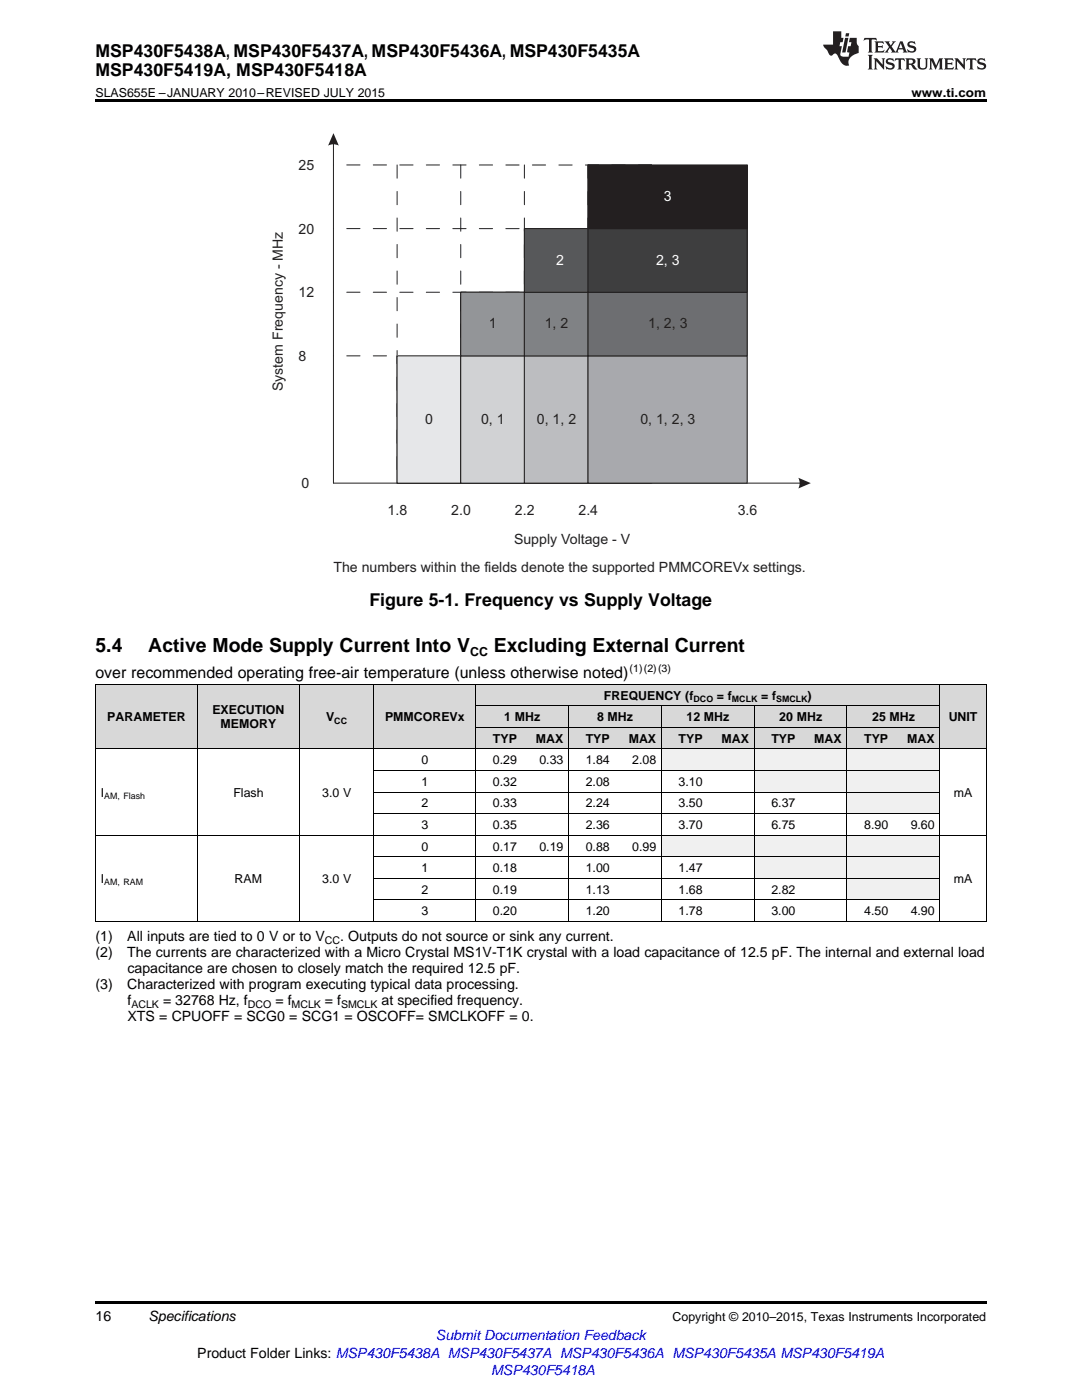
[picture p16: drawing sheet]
<svg xmlns="http://www.w3.org/2000/svg" width="216mm" height="279mm" viewBox="0 0 216 279" stroke-linecap="round" stroke-linejoin="round" font-family="sans-serif">
<defs><g id="words">
<g font-size="3.9">
<text x="19" y="130.2">5.4</text>
<text x="29.6" y="130.2">Active Mode Supply Current Into V</text>
<text x="98.5" y="130.2">Excluding External Current</text>
</g>
<g font-size="3.5">
<text x="19" y="11.3">MSP430F5438A, MSP430F5437A, MSP430F5436A, MSP430F5435A</text>
<text x="19" y="15.2">MSP430F5419A, MSP430F5418A</text>
<text x="73.7" y="121">Figure 5-1. Frequency vs Supply Voltage</text>
</g>
<text font-size="3.2" x="19" y="135.3">over recommended operating free-air temperature (unless otherwise noted)</text>
<g font-size="2.8" fill="#231f20">
<text x="59.6" y="33.9">25</text>
<text x="59.6" y="46.6">20</text>
<text x="59.6" y="59.3">12</text>
<text x="97.5" y="65.6">1</text>
<text x="108.7" y="65.5">1, 2</text>
<text x="129.4" y="65.5">1, 2, 3</text>
<text x="59.5" y="72">8</text>
<text x="56.4" y="78.1" transform="rotate(-90 56.4 78.1)">System Frequency - MHz</text>
<text x="84.9" y="84.5">0</text>
<text x="96" y="84.5">0, 1</text>
<text x="107.1" y="84.5">0, 1, 2</text>
<text x="127.8" y="84.5">0, 1, 2, 3</text>
<text x="60.2" y="97.4">0</text>
<text x="77.3" y="102.7">1.8</text>
<text x="90" y="102.7">2.0</text>
<text x="102.7" y="102.7">2.2</text>
<text x="115.4" y="102.7">2.4</text>
<text x="147.2" y="102.7">3.6</text>
<text x="102.6" y="108.5">Supply Voltage - V</text>
<text x="66.5" y="114.2">The numbers within the fields denote the supported PMMCOREVx settings.</text>
</g>
<g font-size="2.8" fill="#fff">
<text x="132.5" y="40.1">3</text>
<text x="111" y="53">2</text>
<text x="130.9" y="52.8">2, 3</text>
</g>
<g font-size="2.8">
<text x="19" y="187.8">(1)</text>
<text x="19" y="191">(2)</text>
<text x="25.4" y="187.8">All inputs are tied to 0 V or to V</text>
<text x="25.4" y="191">The currents are characterized with a Micro Crystal MS1V-T1K crystal with a load capacitance of 12.5 pF. The internal and external load</text>
<text x="67.9" y="187.8">. Outputs do not source or sink any current.</text>
<text x="19" y="197.3">(3)</text>
<text x="25.4" y="197.3">Characterized with program executing typical data processing.</text>
<text x="25.4" y="194.2">capacitance are chosen to closely match the required 12.5 pF.</text>
<text x="25.4" y="200.5">f</text>
<text x="25.4" y="203.7">XTS = CPUOFF = SCG0 = SCG1 = OSCOFF= SMCLKOFF = 0.</text>
<text x="32.5" y="200.5">= 32768 Hz, f</text>
<text x="55" y="200.5">= f</text>
<text x="64.8" y="200.5">= f</text>
<text x="76.1" y="200.5">at specified frequency.</text>
<text x="19" y="263.6">16</text>
<text x="29.6" y="263.6">Specifications</text>
<text x="39.4" y="270.9">Product Folder Links: MSP430F5438A MSP430F5437A MSP430F5436A MSP430F5435A MSP430F5419A</text>
</g>
<g font-size="2.8" fill="#00f">
<text x="87" y="267.4">Submit Documentation Feedback</text>
<text x="98" y="274.5">MSP430F5418A</text>
</g>
<g font-size="2.5">
<text x="19" y="19.3">SLAS655E –JANUARY 2010–REVISED JULY 2015</text>
<text x="181.9" y="19.3">www.ti.com</text>
<text x="93.8" y="131">CC</text>
<text x="21.4" y="143.9">PARAMETER</text>
<text x="42.4" y="142.5">EXECUTION</text>
<text x="65.1" y="143.9">V</text>
<text x="76.8" y="143.9">PMMCOREVx</text>
<text x="100.6" y="143.9">1 MHz</text>
<text x="119.1" y="143.9">8 MHz</text>
<text x="120.5" y="139.6">FREQUENCY (f</text>
<text x="137" y="143.9">12 MHz</text>
<text x="143.1" y="139.6">= f</text>
<text x="151.9" y="139.6">= f</text>
<text x="155.5" y="143.9">20 MHz</text>
<text x="161.1" y="139.6">)</text>
<text x="174" y="143.9">25 MHz</text>
<text x="189.3" y="143.9">UNIT</text>
<text x="44" y="145.3">MEMORY</text>
<text x="98.4" y="148.2">TYP</text>
<text x="106.9" y="148.2">MAX</text>
<text x="116.9" y="148.2">TYP</text>
<text x="125.4" y="148.2">MAX</text>
<text x="135.4" y="148.2">TYP</text>
<text x="144" y="148.2">MAX</text>
<text x="153.9" y="148.2">TYP</text>
<text x="162.5" y="148.2">MAX</text>
<text x="172.4" y="148.2">TYP</text>
<text x="181" y="148.2">MAX</text>
<text x="84.1" y="152.5">0</text>
<text x="98.4" y="152.5">0.29</text>
<text x="107.6" y="152.5">0.33</text>
<text x="116.9" y="152.5">1.84</text>
<text x="126.2" y="152.5">2.08</text>
<text x="20.1" y="159">I</text>
<text x="46.6" y="159">Flash</text>
<text x="64.3" y="159">3.0 V</text>
<text x="84.1" y="156.8">1</text>
<text x="84.1" y="161.1">2</text>
<text x="98.4" y="156.8">0.32</text>
<text x="98.4" y="161.1">0.33</text>
<text x="116.9" y="156.8">2.08</text>
<text x="116.9" y="161.1">2.24</text>
<text x="135.4" y="156.8">3.10</text>
<text x="135.4" y="161.1">3.50</text>
<text x="153.9" y="161.1">6.37</text>
<text x="190.3" y="159">mA</text>
<text x="84.1" y="165.5">3</text>
<text x="98.4" y="165.5">0.35</text>
<text x="116.9" y="165.5">2.36</text>
<text x="135.4" y="165.5">3.70</text>
<text x="153.9" y="165.5">6.75</text>
<text x="172.4" y="165.5">8.90</text>
<text x="181.7" y="165.5">9.60</text>
<text x="84.1" y="169.8">0</text>
<text x="98.4" y="169.8">0.17</text>
<text x="107.6" y="169.8">0.19</text>
<text x="116.9" y="169.8">0.88</text>
<text x="126.2" y="169.8">0.99</text>
<text x="20.1" y="176.2">I</text>
<text x="46.8" y="176.2">RAM</text>
<text x="64.3" y="176.2">3.0 V</text>
<text x="84.1" y="174.1">1</text>
<text x="84.1" y="178.4">2</text>
<text x="98.4" y="174.1">0.18</text>
<text x="98.4" y="178.4">0.19</text>
<text x="116.9" y="174.1">1.00</text>
<text x="116.9" y="178.4">1.13</text>
<text x="135.4" y="174.1">1.47</text>
<text x="135.4" y="178.4">1.68</text>
<text x="153.9" y="178.4">2.82</text>
<text x="190.3" y="176.2">mA</text>
<text x="84.1" y="182.7">3</text>
<text x="98.4" y="182.7">0.20</text>
<text x="116.9" y="182.7">1.20</text>
<text x="135.4" y="182.7">1.78</text>
<text x="153.9" y="182.7">3.00</text>
<text x="172.4" y="182.7">4.50</text>
<text x="181.7" y="182.7">4.90</text>
<text x="134.2" y="263.6">Copyright © 2010–2015, Texas Instruments Incorporated</text>
</g>
<g font-size="2.1">
<text x="125.6" y="134.1">(1)(2)(3)</text>
<text x="64.8" y="188.4">CC</text>
<text x="26.2" y="201.1">ACLK</text>
<text x="49.5" y="201.1">DCO</text>
<text x="58.2" y="201.1">MCLK</text>
<text x="68" y="201.1">SMCLK</text>
</g>
<g font-size="1.8">
<text x="138.4" y="140.1">DCO</text>
<text x="146.1" y="140.1">MCLK</text>
<text x="154.9" y="140.1">SMCLK</text>
<text x="66.7" y="144.4">CC</text>
<text x="20.8" y="159.5">AM, Flash</text>
<text x="20.8" y="176.7">AM, RAM</text>
</g>
</g></defs>
<g fill="#f0f0f0">
<path d="M169.1 175.3h9.2v4.3h-9.2z"/>
<path d="M178.3 175.3h9.3v4.3h-9.3z"/>
<path d="M150.5 171h9.3v4.3h-9.3z"/>
<path d="M159.8 171h9.3v4.3h-9.3z"/>
<path d="M169.1 171h9.2v4.3h-9.2z"/>
<path d="M178.3 171h9.3v4.3h-9.3z"/>
<path d="M132 166.7h9.3v4.3h-9.3z"/>
<path d="M141.3 166.7h9.2v4.3h-9.2z"/>
<path d="M150.5 166.7h9.3v4.3h-9.3z"/>
<path d="M159.8 166.7h9.3v4.3h-9.3z"/>
<path d="M169.1 166.7h9.2v4.3h-9.2z"/>
<path d="M178.3 166.7h9.3v4.3h-9.3z"/>
<path d="M169.1 158.1h9.2v4.3h-9.2z"/>
<path d="M178.3 158.1h9.3v4.3h-9.3z"/>
<path d="M150.5 153.8h9.3v4.3h-9.3z"/>
<path d="M159.8 153.8h9.3v4.3h-9.3z"/>
<path d="M169.1 153.8h9.2v4.3h-9.2z"/>
<path d="M178.3 153.8h9.3v4.3h-9.3z"/>
<path d="M132 149.5h9.3v4.3h-9.3z"/>
<path d="M141.3 149.5h9.2v4.3h-9.2z"/>
<path d="M150.5 149.5h9.3v4.3h-9.3z"/>
<path d="M159.8 149.5h9.3v4.3h-9.3z"/>
<path d="M169.1 149.5h9.2v4.3h-9.2z"/>
<path d="M178.3 149.5h9.3v4.3h-9.3z"/>
</g>
<g fill="#d8d8d8">
<path d="M19 136.6h20.4v12.9h-20.4z"/>
<path d="M39.4 136.6h20.4v12.9h-20.4z"/>
<path d="M59.8 136.6h14.8v12.9h-14.8z"/>
<path d="M74.6 136.6h20.4v12.9h-20.4z"/>
<path d="M95 145.2h9.2v4.3h-9.2z"/>
<path d="M104.2 145.2h9.3v4.3h-9.3z"/>
<path d="M113.5 145.2h9.3v4.3h-9.3z"/>
<path d="M122.8 145.2h9.2v4.3h-9.2z"/>
<path d="M132 145.2h9.3v4.3h-9.3z"/>
<path d="M141.3 145.2h9.2v4.3h-9.2z"/>
<path d="M150.5 145.2h9.3v4.3h-9.3z"/>
<path d="M159.8 145.2h9.3v4.3h-9.3z"/>
<path d="M169.1 145.2h9.2v4.3h-9.2z"/>
<path d="M178.3 145.2h9.3v4.3h-9.3z"/>
<path d="M187.6 136.6h9.2v12.9h-9.2z"/>
<path d="M95 140.9h9.2v4.3h-9.2z"/>
<path d="M104.2 140.9h9.3v4.3h-9.3z"/>
<path d="M113.5 140.9h9.3v4.3h-9.3z"/>
<path d="M122.8 140.9h9.2v4.3h-9.2z"/>
<path d="M132 140.9h9.3v4.3h-9.3z"/>
<path d="M141.3 140.9h9.2v4.3h-9.2z"/>
<path d="M150.5 140.9h9.3v4.3h-9.3z"/>
<path d="M159.8 140.9h9.3v4.3h-9.3z"/>
<path d="M169.1 140.9h9.2v4.3h-9.2z"/>
<path d="M178.3 140.9h9.3v4.3h-9.3z"/>
<path d="M95 136.6h9.2v4.3h-9.2z"/>
<path d="M104.2 136.6h9.3v4.3h-9.3z"/>
<path d="M113.5 136.6h9.3v4.3h-9.3z"/>
<path d="M122.8 136.6h9.2v4.3h-9.2z"/>
<path d="M132 136.6h9.3v4.3h-9.3z"/>
<path d="M141.3 136.6h9.2v4.3h-9.2z"/>
<path d="M150.5 136.6h9.3v4.3h-9.3z"/>
<path d="M159.8 136.6h9.3v4.3h-9.3z"/>
<path d="M169.1 136.6h9.2v4.3h-9.2z"/>
<path d="M178.3 136.6h9.3v4.3h-9.3z"/>
</g>
<path d="M19 259.7h177.8v.5h-177.8z" fill="#000"/>
<g fill="none" stroke="#000" stroke-width=".2">
<path d="M19 136.5h177.8M19.1 136.6v47.3M39.4 136.6v47.3M59.7 136.6v47.3M74.6 136.6v47.3M94.9 136.6v47.3M187.5 136.6v47.3M196.8 136.6v47.3M19 149.5h177.8M74.6 158.1h113M74.6 153.8h113M95 145.2h92.6"/>
<path d="M95 140.8h92.6M113.4 140.9v43M132 140.9v43M150.5 140.9v43M169 140.9v43M19 166.7h177.8M74.6 179.6h113M74.6 175.3h113M74.6 171h113M74.6 162.4h113M19 183.9h177.8"/>
</g>
<path d="M66.5 27.8v68.6" fill="none" stroke="#231f20" stroke-width=".2"/>
<path d="M66.5 26.6l1.1 2.5a2.27 2.27 0 0 0-2.1 0z" fill-rule="evenodd" fill="#231f20"/>
<path d="M66.5 96.4h94" fill="none" stroke="#231f20" stroke-width=".2"/>
<path d="M159.3 95.4l2.5 1-2.5 1.1a2.27 2.27 0 0 0 0-2.1z" fill-rule="evenodd" fill="#231f20"/>
<path d="M79.2 32.9v63.5M91.9 32.9v63.5M104.6 32.9v63.4M117.3 32.9v63.5M130 32.9h-63.5M149.1 32.9v63.5M130 58.3h-63.5M130 45.6h-63.5M130 71h-63.5" fill="none" stroke="#231f20" stroke-width=".2" stroke-dasharray="2.6 2.6"/>
<path d="M79.2 71h12.7v-12.7h12.7v-12.7h12.7v-12.7h12.7v63.5h-50.8z" fill="none" stroke="#231f20" stroke-width=".2"/>
<path d="M79.2 71h12.7v25.4h-12.7z" fill-rule="evenodd" fill="#e6e7e9"/>
<path d="M79.2 71h12.7v25.4h-12.7z" fill="none" stroke="#231f20" stroke-width=".2"/>
<path d="M91.9 71h12.7v25.4h-12.7z" fill-rule="evenodd" fill="#d1d2d4"/>
<path d="M91.9 71h12.7v25.4h-12.7z" fill="none" stroke="#231f20" stroke-width=".2"/>
<path d="M104.6 71h12.7v25.4h-12.7z" fill-rule="evenodd" fill="#bcbdc0"/>
<path d="M104.6 71h12.7v25.4h-12.7z" fill="none" stroke="#231f20" stroke-width=".2"/>
<path d="M117.3 71h31.8v25.4h-31.8z" fill-rule="evenodd" fill="#a8a9ad"/>
<path d="M117.3 71h31.8v25.4h-31.8z" fill="none" stroke="#231f20" stroke-width=".2"/>
<path d="M91.9 58.3h12.7v12.7h-12.7z" fill-rule="evenodd" fill="#939598"/>
<path d="M91.9 58.3h12.7v12.7h-12.7z" fill="none" stroke="#231f20" stroke-width=".2"/>
<path d="M104.6 58.3h12.7v12.7h-12.7z" fill-rule="evenodd" fill="#808285"/>
<path d="M104.6 58.3h12.7v12.7h-12.7z" fill="none" stroke="#231f20" stroke-width=".2"/>
<path d="M117.3 58.3h31.8v12.7h-31.8z" fill-rule="evenodd" fill="#6d6e71"/>
<path d="M117.3 58.3h31.8v12.7h-31.8z" fill="none" stroke="#231f20" stroke-width=".2"/>
<path d="M104.6 45.6h12.7v12.7h-12.7z" fill-rule="evenodd" fill="#57585a"/>
<path d="M104.6 45.6h12.7v12.7h-12.7z" fill="none" stroke="#231f20" stroke-width=".2"/>
<path d="M117.3 45.6h31.8v12.7h-31.8z" fill-rule="evenodd" fill="#3e3e3f"/>
<path d="M117.3 45.6h31.8v12.7h-31.8z" fill="none" stroke="#231f20" stroke-width=".2"/>
<path d="M117.3 32.9h31.8v12.7h-31.8z" fill-rule="evenodd" fill="#231f20"/>
<path d="M117.3 32.9h31.8v12.7h-31.8z" fill="none" stroke="#231f20" stroke-width=".2"/>
<path d="M19 19.9h177.8v.5h-177.8z" fill="#000"/>
<g fill="#231f20">
<path d="M172.5 7.6l-.1 .5 .4-.2h.6v.1v2.1l-.2 .4h.9l-.2-.4v-2.1l.1-.1h.5l.5 .2-.2-.5zM174.5 8.3l.2 .3v1.5l-.2 .4h1.8l.2-.6a1.04 1.04 0 0 1-1.3 .2v-.7h.6l.3 .2v-.6l-.3 .2h-.6v-.6l.8-.1 .4 .3-.2-.5zM176.5 8.3l.9 1.1-.9 1.1h.8l-.2-.2 .4-.7 .5 .7-.2 .2h1.5l-.2-.2 .2-.4h.9l.1 .4-.2 .2h1l-.3-.3-.7-1.9h-.5l-.9 2-.8-1 .9-1h-.8l.1 .3-.4 .5-.3-.6 .1-.2zM179.7 8.6l.4 1h-.7zM181.3 8.4a.63 .63 0 0 0-.2 .7 .63 .63 0 0 0 .6 .4l.6 .2 .1 .2a.75 .75 0 0 1-.7 .4 .75 .75 0 0 1-.6-.5l.1 .7 .1-.1a1.11 1.11 0 0 0 1.5-.6 1.13 1.13 0 0 0-1.2-.8l-.1-.4a1.04 1.04 0 0 1 1.2 .2l-.2-.5-.2 .1-.4-.2zM173.2 10.9l.2 .4v2.2l-.2 .4h1l-.3-.4v-2.2l.3-.4zM174.3 11.6l.3 .4v1.5l-.3 .4h.8l-.2-.4v-1.3l1.5 1.7v-1.9l.2-.4h-.7l.2 .4v.9l-1.1-1.3zM177 11.8a.62 .62 0 0 0-.2 .7 .62 .62 0 0 0 .6 .4l.6 .1 .1 .3a.76 .76 0 0 1-.7 .3 .76 .76 0 0 1-.7-.4l.2 .7 .1-.1a1.11 1.11 0 0 0 1.5-.6 1.13 1.13 0 0 0-1.2-.8l-.1-.4a1.04 1.04 0 0 1 1.2 .2l-.2-.6-.2 .1-.5-.1zM178.7 11.6l-.2 .6a.61 .61 0 0 1 .8-.3v1.6l-.2 .4h.9l-.2-.4v-1.6a.63 .63 0 0 1 .7 .3l-.1-.6zM180.6 11.6l.3 .4v1.5l-.3 .4h1l-.2-.2-.1-.8 .6 .2a.76 .76 0 0 0 1.2 .7l-1-1a.58 .58 0 0 0 .6-.5 .58 .58 0 0 0-.5-.6zM181.4 11.9h.1a.45 .45 0 0 1 .5 .1 .45 .45 0 0 1 .1 .5l-.8 .2zM182.9 11.6l.2 .2a2.17 2.17 0 0 0 .3 1.9 .99 .99 0 0 0 1.6-.6v-1.1l.2-.4h-.7l.2 .2a1.92 1.92 0 0 1-.2 1.8 .6 .6 0 0 1-.9-.5v-1.1l.2-.4zM185.4 11.6l.2 .4v1.5l-.2 .4h.7l-.2-.4v-1.4l.8 1.8 .8-1.8v1.4l-.2 .4h.9l-.2-.4v-1.5l.2-.4h-.8l-.6 1.5-.6-1.5zM188.4 11.6l.2 .4v1.5l-.2 .4h1.8l.1-.6a1.04 1.04 0 0 1-1.2 .1v-.6h.5l.4 .2v-.6l-.4 .2h-.5v-.7h.8l.3 .3-.1-.6zM190.5 11.6l.2 .4v1.5l-.2 .4h.7l-.2-.4v-1.3l1.5 1.7v-1.9l.2-.4h-.7l.2 .4v.9l-1.1-1.3zM192.9 11.6l-.1 .6a.61 .61 0 0 1 .7-.3l.1 1.6-.3 .4h1l-.3-.4 .1-1.6a.63 .63 0 0 1 .7 .3l-.1-.6zM195.2 11.8a.62 .62 0 0 0-.2 .7 .62 .62 0 0 0 .6 .4l.6 .1 .1 .3a.76 .76 0 0 1-.7 .3 .76 .76 0 0 1-.6-.4l.1 .7 .1-.1a1.11 1.11 0 0 0 1.6-.6 1.13 1.13 0 0 0-1.3-.8l-.1-.4a1.04 1.04 0 0 1 1.2 .2l-.1-.6-.2 .1-.5-.1z"/>
<path d="M166.2 6.3v2.6h-1.9v.4l.8 .9a.91 .91 0 0 0 1 .8 .56 .56 0 0 1 .5-.3 .56 .56 0 0 1 .5 .3l.4 .8a1.53 1.53 0 0 0 1.9 1.2 1.54 1.54 0 0 1 1-2.1l.9-.3v-1.4a1.52 1.52 0 0 1-.4-1.6h-1.3l-.2 .8h.5l-.2 .8h-.5l-.1 1v.2l.4 .1-.2 .8a1.93 1.93 0 0 1-1.6-.3l.3-1.8h-.5l.2-.8h.4l.2-.8h-.4v-1.3zM168.6 7.6l-.6 2.9h.7l.6-2.9zM168.8 6.6l-.1 .7h.6l.2-.7z"/>
</g>
<use href="#words"/>
</svg>
